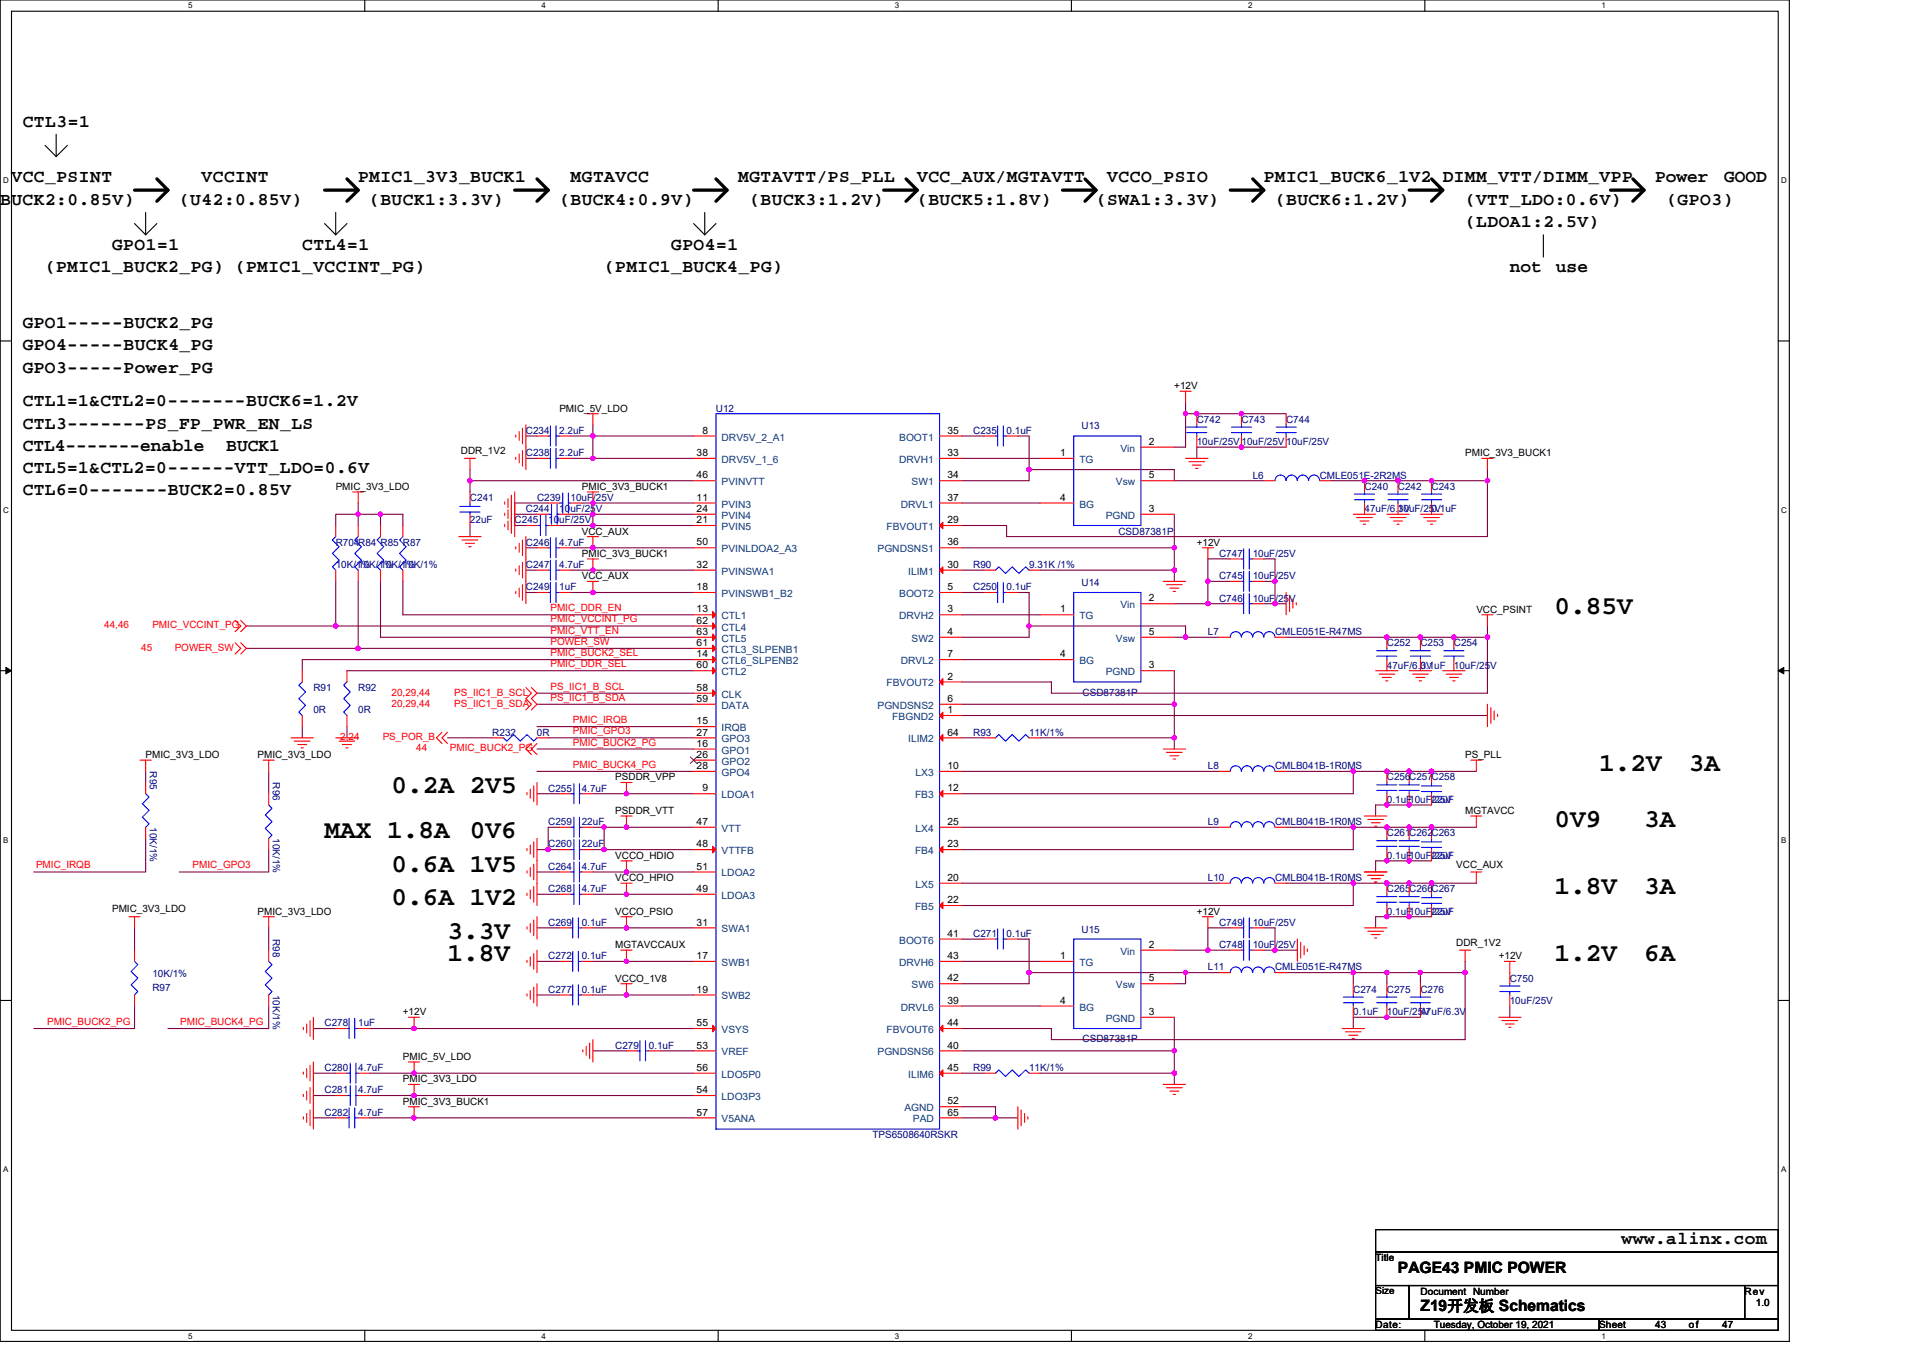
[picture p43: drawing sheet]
<svg xmlns="http://www.w3.org/2000/svg" width="297mm" height="210mm" viewBox="0 0 297 210" stroke-linecap="round" stroke-linejoin="round" font-family="sans-serif">
<defs><g id="words">
<g font-size="4">
<text x="240.1" y="94.9">0.85V</text>
<text x="247" y="119.1">1.2V</text>
<text x="260.9" y="119.1">3A</text>
<text x="60.5" y="122.6">0.2A 2V5</text>
<text x="50.1" y="129.5">MAX 1.8A</text>
<text x="72.6" y="129.5">0V6</text>
<text x="240.1" y="127.8">0V9</text>
<text x="254" y="127.8">3A</text>
<text x="60.5" y="134.7">0.6A 1V5</text>
<text x="60.5" y="139.8">0.6A 1V2</text>
<text x="240.1" y="138.1">1.8V</text>
<text x="254" y="138.1">3A</text>
<text x="69.1" y="148.5">1.8V</text>
<text x="69.1" y="145">3.3V</text>
<text x="240.1" y="148.5">1.2V</text>
<text x="254" y="148.5">6A</text>
</g>
<g font-size="2.8">
<text x="3.5" y="19.6">CTL3=1</text>
<text x="1.8" y="28.2">VCC_PSINT</text>
<text x="31.1" y="28.2">VCCINT</text>
<text x="55.3" y="28.2">PMIC1_3V3_BUCK1</text>
<text x="88.1" y="28.2">MGTAVCC</text>
<text x="114" y="28.2">MGTAVTT/PS_PLL</text>
<text x="141.7" y="28.2">VCC_AUX/MGTAVTT</text>
<text x="171" y="28.2">VCCO_PSIO</text>
<text x="195.2" y="28.2">PMIC1_BUCK6_1V2 DIMM_VTT/DIMM_VPP</text>
<text x="255.7" y="28.2">Power</text>
<text x="266.3" y="28.2">GOOD</text>
<text x="0" y="31.7">BUCK2:0.85V)</text>
<text x="27.7" y="31.7">(U42:0.85V)</text>
<text x="57" y="31.7">(BUCK1:3.3V)</text>
<text x="86.4" y="31.7">(BUCK4:0.9V)</text>
<text x="115.8" y="31.7">(BUCK3:1.2V)</text>
<text x="141.7" y="31.7">(BUCK5:1.8V)</text>
<text x="169.3" y="31.7">(SWA1:3.3V)</text>
<text x="197" y="31.7">(BUCK6:1.2V)</text>
<text x="226.3" y="31.7">(VTT_LDO:0.6V)</text>
<text x="226.3" y="35.1">(LDOA1:2.5V)</text>
<text x="257.4" y="31.7">(GPO3)</text>
<text x="17.3" y="38.6">GPO1=1</text>
<text x="46.7" y="38.6">CTL4=1</text>
<text x="103.7" y="38.6">GPO4=1</text>
<text x="7" y="42">(PMIC1_BUCK2_PG) (PMIC1_VCCINT_PG)</text>
<text x="93.3" y="42">(PMIC1_BUCK4_PG)</text>
<text x="233.2" y="42">not</text>
<text x="240.3" y="42">use</text>
<text x="3.5" y="50.7">GPO1-----BUCK2_PG</text>
<text x="3.5" y="54.1">GPO4-----BUCK4_PG</text>
<text x="3.5" y="57.6">GPO3-----Power_PG</text>
<text x="3.5" y="62.7">CTL1=1&amp;CTL2=0-------BUCK6=1.2V</text>
<text x="3.5" y="69.7">CTL4-------enable</text>
<text x="3.5" y="66.2">CTL3-------PS_FP_PWR_EN_LS</text>
<text x="35" y="69.7">BUCK1</text>
<text x="3.5" y="73.1">CTL5=1&amp;CTL2=0------VTT_LDO=0.6V</text>
<text x="3.5" y="76.6">CTL6=0-------BUCK2=0.85V</text>
<text x="250.5" y="192.3">www.alinx.com</text>
</g>
<g font-size="2.4">
<text x="215.9" y="196.7">PAGE43 PMIC POWER</text>
<text x="219.4" y="202.6">Z19开发板 Schematics</text>
</g>
<g font-size="1.5">
<text x="86.4" y="63.6">PMIC_5V_LDO</text>
<text x="181.4" y="60.1">+12V</text>
<text x="71.2" y="70.1">DDR_1V2</text>
<text x="107.6" y="70.5">38</text>
<text x="108.5" y="67">8</text>
<text x="146.3" y="70.5">33</text>
<text x="146.3" y="67">35</text>
<text x="163.8" y="70.5">1</text>
<text x="177.4" y="68.7">2</text>
<text x="226.3" y="70.5">PMIC_3V3_BUCK1</text>
<text x="51.9" y="75.7">PMIC_3V3_LDO</text>
<text x="89.9" y="75.7">PMIC_3V3_BUCK1</text>
<text x="107.6" y="77.4">11</text>
<text x="107.6" y="73.9">46</text>
<text x="146.3" y="77.4">37</text>
<text x="146.3" y="73.9">34</text>
<text x="163.8" y="77.4">4</text>
<text x="177.4" y="73.9">5</text>
<text x="89.9" y="82.6">VCC_AUX</text>
<text x="107.6" y="80.8">21</text>
<text x="107.6" y="79.1">24</text>
<text x="146.3" y="80.8">29</text>
<text x="177.4" y="79.1">3</text>
<text x="89.9" y="89.5">VCC_AUX</text>
<text x="89.9" y="86">PMIC_3V3_BUCK1</text>
<text x="107.6" y="87.7">32</text>
<text x="107.6" y="84.3">50</text>
<text x="146.3" y="84.3">36</text>
<text x="146.3" y="87.7">30</text>
<text x="184.9" y="84.3">+12V</text>
<text x="107.6" y="94.6">13</text>
<text x="107.6" y="91.2">18</text>
<text x="146.3" y="94.6">3</text>
<text x="146.3" y="91.2">5</text>
<text x="163.8" y="94.6">1</text>
<text x="177.4" y="92.9">2</text>
<text x="228" y="94.7">VCC_PSINT</text>
<text x="107.6" y="101.6">14</text>
<text x="107.6" y="99.8">61</text>
<text x="107.6" y="96.4">62</text>
<text x="107.6" y="98.1">63</text>
<text x="146.3" y="101.6">7</text>
<text x="146.3" y="98.1">4</text>
<text x="163.8" y="101.6">4</text>
<text x="177.4" y="98.1">5</text>
<text x="107.6" y="106.7">58</text>
<text x="107.6" y="103.3">60</text>
<text x="146.3" y="105">2</text>
<text x="177.4" y="103.3">3</text>
<text x="107.6" y="111.9">15</text>
<text x="107.6" y="113.6">27</text>
<text x="107.6" y="108.5">59</text>
<text x="146.3" y="108.5">6</text>
<text x="146.3" y="113.6">64</text>
<text x="146.3" y="110.2">1</text>
<text x="22.5" y="117.1">PMIC_3V3_LDO</text>
<text x="39.8" y="117.1">PMIC_3V3_LDO</text>
<text x="107.6" y="115.4">16</text>
<text x="107.6" y="117.1">26</text>
<text x="107.6" y="118.8">28</text>
<text x="146.3" y="118.8">10</text>
<text x="226.3" y="117.1">PS_PLL</text>
<text x="95" y="125.8">PSDDR_VTT</text>
<text x="95" y="120.6">PSDDR_VPP</text>
<text x="108.5" y="122.3">9</text>
<text x="146.3" y="122.3">12</text>
<text x="226.3" y="125.8">MGTAVCC</text>
<text x="107.6" y="127.5">47</text>
<text x="107.6" y="130.9">48</text>
<text x="146.3" y="127.5">25</text>
<text x="146.3" y="130.9">23</text>
<text x="95" y="132.7">VCCO_HDIO</text>
<text x="95" y="136.1">VCCO_HPIO</text>
<text x="107.6" y="137.8">49</text>
<text x="107.6" y="134.4">51</text>
<text x="146.3" y="136.1">20</text>
<text x="224.9" y="134">VCC_AUX</text>
<text x="17.3" y="141">PMIC_3V3_LDO</text>
<text x="39.8" y="141.3">PMIC_3V3_LDO</text>
<text x="95" y="141.3">VCCO_PSIO</text>
<text x="107.6" y="143">31</text>
<text x="146.3" y="139.6">22</text>
<text x="184.9" y="141.3">+12V</text>
<text x="95" y="146.5">MGTAVCCAUX</text>
<text x="107.6" y="148.2">17</text>
<text x="146.3" y="144.7">41</text>
<text x="146.3" y="148.2">43</text>
<text x="163.8" y="148.2">1</text>
<text x="177.4" y="146.5">2</text>
<text x="224.9" y="146.1">DDR_1V2</text>
<text x="231.5" y="148.2">+12V</text>
<text x="95" y="151.7">VCCO_1V8</text>
<text x="107.6" y="153.4">19</text>
<text x="146.3" y="155.1">39</text>
<text x="146.3" y="151.6">42</text>
<text x="163.8" y="155.1">4</text>
<text x="177.4" y="151.6">5</text>
<text x="62.2" y="156.8">+12V</text>
<text x="107.6" y="158.6">55</text>
<text x="146.3" y="158.6">44</text>
<text x="177.4" y="156.8">3</text>
<text x="62.2" y="163.8">PMIC_5V_LDO</text>
<text x="62.2" y="167.2">PMIC_3V3_LDO</text>
<text x="107.6" y="162">53</text>
<text x="107.6" y="165.5">56</text>
<text x="146.3" y="162">40</text>
<text x="146.3" y="165.5">45</text>
<text x="62.2" y="170.7">PMIC_3V3_BUCK1</text>
<text x="107.6" y="168.9">54</text>
<text x="107.6" y="172.4">57</text>
<text x="146.3" y="170.6">52</text>
<text x="146.3" y="172.4">65</text>
<text x="212.5" y="194.9">Title</text>
<text x="212.5" y="200">Size</text>
<text x="219.4" y="200">Document Number</text>
<text x="269.5" y="200">Rev</text>
<text x="271.2" y="201.8">1.0</text>
<text x="212.5" y="205.2">Date:</text>
<text x="221.5" y="205.2">Tuesday, October 19, 2021</text>
<text x="247" y="205.2">Sheet</text>
<text x="255.7" y="205.2">43</text>
<text x="260.9" y="205.2">of</text>
<text x="266" y="205.2">47</text>
</g>
<g font-size="1.5" fill="#000080">
<text x="110.6" y="63.6">U12</text>
<text x="184.9" y="65.3">C742</text>
<text x="191.8" y="65.3">C743</text>
<text x="198.7" y="65.3">C744</text>
<text x="81.2" y="67">C234</text>
<text x="81.2" y="70.5">C238</text>
<text x="86.4" y="67">2.2uF</text>
<text x="86.4" y="70.5">2.2uF</text>
<text x="150.3" y="67">C235</text>
<text x="155.5" y="67">0.1uF</text>
<text x="167.1" y="66.4">U13</text>
<text x="184.9" y="68.8">10uF/25V10uF/25V10uF/25V</text>
<text x="72.6" y="77.4">C241</text>
<text x="82.9" y="77.4">C239</text>
<text x="88.1" y="77.4">10uF/25V</text>
<text x="193.5" y="74">L6</text>
<text x="203.9" y="74">CMLE051E-2R2MS</text>
<text x="210.8" y="75.7">C240</text>
<text x="215.9" y="75.7">C242</text>
<text x="221.1" y="75.7">C243</text>
<text x="72.6" y="80.9">22uF</text>
<text x="79.5" y="80.9">C245</text>
<text x="81.2" y="79.1">C244</text>
<text x="84.7" y="80.9">10uF/25V</text>
<text x="86.4" y="79.1">10uF/25V</text>
<text x="172.8" y="82.6">CSD87381P</text>
<text x="210.8" y="79.1">47uF/6.3V</text>
<text x="215.9" y="79.1">10uF/25V</text>
<text x="221.1" y="79.1">0.1uF</text>
<text x="51.9" y="84.3">R704R84 R85 R87</text>
<text x="51.9" y="87.8">10K/1%</text>
<text x="55.3" y="87.8">10K/1%</text>
<text x="58.8" y="87.8">10K/1%</text>
<text x="62.2" y="87.8">10K/1%</text>
<text x="81.2" y="84.3">C246</text>
<text x="81.2" y="87.8">C247</text>
<text x="86.4" y="84.3">4.7uF</text>
<text x="86.4" y="87.8">4.7uF</text>
<text x="150.3" y="87.8">R90</text>
<text x="159" y="87.8">9.31K /1%</text>
<text x="188.3" y="86">C747</text>
<text x="188.3" y="89.5">C745</text>
<text x="193.5" y="86">10uF/25V</text>
<text x="193.5" y="89.5">10uF/25V</text>
<text x="81.2" y="91.2">C249</text>
<text x="86.4" y="91.2">1uF</text>
<text x="150.3" y="91.2">C250</text>
<text x="155.5" y="91.2">0.1uF</text>
<text x="167.1" y="90.5">U14</text>
<text x="188.3" y="92.9">C746</text>
<text x="193.5" y="92.9">10uF/25V</text>
<text x="186.6" y="98.1">L7</text>
<text x="197" y="98.1">CMLE051E-R47MS</text>
<text x="214.2" y="99.9">C252</text>
<text x="219.4" y="99.9">C253</text>
<text x="224.6" y="99.9">C254</text>
<text x="48.4" y="106.8">R91</text>
<text x="55.3" y="106.8">R92</text>
<text x="167.2" y="107.5">CSD87381P</text>
<text x="214.2" y="103.3">47uF/6.3V</text>
<text x="219.4" y="103.3">0.1uF</text>
<text x="224.6" y="103.3">10uF/25V</text>
<text x="48.4" y="110.2">0R</text>
<text x="55.3" y="110.2">0R</text>
<text x="76" y="113.7">R232</text>
<text x="82.9" y="113.7">0R</text>
<text x="150.3" y="113.7">R93</text>
<text x="159" y="113.7">11K/1%</text>
<text x="23.1" y="119.2" transform="rotate(90 23.1 119.2)">R95</text>
<text x="186.6" y="118.9">L8</text>
<text x="197" y="118.9">CMLB041B-1R0MS</text>
<text x="42.1" y="120.9" transform="rotate(90 42.1 120.9)">R96</text>
<text x="84.7" y="122.3">C255</text>
<text x="89.9" y="122.3">4.7uF</text>
<text x="214.2" y="120.6">C256C257C258</text>
<text x="214.2" y="124">0.1uF10uF/25V</text>
<text x="221.1" y="124">22uF</text>
<text x="23.1" y="127.8" transform="rotate(90 23.1 127.8)">10K/1%</text>
<text x="42.1" y="129.5" transform="rotate(90 42.1 129.5)">10K/1%</text>
<text x="84.7" y="127.5">C259</text>
<text x="84.7" y="130.9">C260</text>
<text x="89.9" y="127.5">22uF</text>
<text x="89.9" y="130.9">22uF</text>
<text x="186.6" y="127.5">L9</text>
<text x="197" y="127.5">CMLB041B-1R0MS</text>
<text x="214.2" y="129.2">C261C262C263</text>
<text x="84.7" y="137.9">C268</text>
<text x="84.7" y="134.4">C264</text>
<text x="89.9" y="137.9">4.7uF</text>
<text x="89.9" y="134.4">4.7uF</text>
<text x="186.6" y="136.1">L10</text>
<text x="197" y="136.1">CMLB041B-1R0MS</text>
<text x="214.2" y="137.9">C265C266C267</text>
<text x="214.2" y="132.7">0.1uF10uF/25V</text>
<text x="221.1" y="132.7">22uF</text>
<text x="84.7" y="143">C269</text>
<text x="89.9" y="143">0.1uF</text>
<text x="188.3" y="143">C749</text>
<text x="193.5" y="143">10uF/25V</text>
<text x="214.2" y="141.3">0.1uF10uF/25V</text>
<text x="221.1" y="141.3">22uF</text>
<text x="42.1" y="145.1" transform="rotate(90 42.1 145.1)">R98</text>
<text x="84.7" y="148.2">C272</text>
<text x="89.9" y="148.2">0.1uF</text>
<text x="150.3" y="144.8">C271</text>
<text x="155.5" y="144.8">0.1uF</text>
<text x="167.1" y="144.1">U15</text>
<text x="186.6" y="149.9">L11</text>
<text x="188.3" y="146.5">C748</text>
<text x="193.5" y="146.5">10uF/25V</text>
<text x="197" y="149.9">CMLE051E-R47MS</text>
<text x="23.5" y="153.1">R97</text>
<text x="23.5" y="151">10K/1%</text>
<text x="42.1" y="153.7" transform="rotate(90 42.1 153.7)">10K/1%</text>
<text x="84.7" y="153.4">C277</text>
<text x="89.9" y="153.4">0.1uF</text>
<text x="209" y="153.4">C274</text>
<text x="214.2" y="153.4">C275</text>
<text x="219.4" y="153.4">C276</text>
<text x="233.2" y="151.7">C750</text>
<text x="233.2" y="155.1">10uF/25V</text>
<text x="50.1" y="158.6">C278</text>
<text x="55.3" y="158.6">1uF</text>
<text x="167.2" y="161">CSD87381P</text>
<text x="209" y="156.8">0.1uF</text>
<text x="214.2" y="156.8">10uF/25V</text>
<text x="219.4" y="156.8">47uF/6.3V</text>
<text x="50.1" y="165.5">C280</text>
<text x="55.3" y="165.5">4.7uF</text>
<text x="95" y="162">C279</text>
<text x="100.2" y="162">0.1uF</text>
<text x="150.3" y="165.5">R99</text>
<text x="159" y="165.5">11K/1%</text>
<text x="50.1" y="169">C281</text>
<text x="50.1" y="172.4">C282</text>
<text x="55.3" y="169">4.7uF</text>
<text x="55.3" y="172.4">4.7uF</text>
<text x="134.8" y="175.9">TPS6508640RSKR</text>
</g>
<g font-size="1.5" fill="#004080">
<text x="111.5" y="68.1">DRV5V_2_A1</text>
<text x="111.5" y="71.5">DRV5V_1_6</text>
<text x="138.9" y="71.5">DRVH1</text>
<text x="138.9" y="68.1">BOOT1</text>
<text x="166.7" y="71.5">TG</text>
<text x="173.1" y="69.8">Vin</text>
<text x="111.5" y="75">PVINVTT</text>
<text x="140.8" y="75">SW1</text>
<text x="172.4" y="75">Vsw</text>
<text x="111.5" y="78.4">PVIN3</text>
<text x="111.5" y="81.9">PVIN5</text>
<text x="111.5" y="80.2">PVIN4</text>
<text x="136.9" y="81.9">FBVOUT1</text>
<text x="139.1" y="78.4">DRVL1</text>
<text x="166.7" y="78.4">BG</text>
<text x="170.8" y="80.2">PGND</text>
<text x="111.5" y="88.8">PVINSWA1</text>
<text x="111.5" y="85.3">PVINLDOA2_A3</text>
<text x="135.5" y="85.3">PGNDSNS1</text>
<text x="140.3" y="88.8">ILIM1</text>
<text x="111.5" y="95.7">CTL1</text>
<text x="111.5" y="92.2">PVINSWB1_B2</text>
<text x="138.9" y="95.7">DRVH2</text>
<text x="138.9" y="92.2">BOOT2</text>
<text x="166.7" y="95.7">TG</text>
<text x="173.1" y="94">Vin</text>
<text x="111.5" y="100.9">CTL3_SLPENB1</text>
<text x="111.5" y="97.4">CTL4</text>
<text x="111.5" y="99.2">CTL5</text>
<text x="140.8" y="99.2">SW2</text>
<text x="172.4" y="99.2">Vsw</text>
<text x="111.5" y="102.6">CTL6_SLPENB2</text>
<text x="111.5" y="107.8">CLK</text>
<text x="111.5" y="104.3">CTL2</text>
<text x="136.9" y="106.1">FBVOUT2</text>
<text x="139.1" y="102.6">DRVL2</text>
<text x="166.7" y="102.6">BG</text>
<text x="170.8" y="104.3">PGND</text>
<text x="111.5" y="113">IRQB</text>
<text x="111.5" y="109.5">DATA</text>
<text x="135.5" y="109.5">PGNDSNS2</text>
<text x="137.8" y="111.3">FBGND2</text>
<text x="111.5" y="116.4">GPO1</text>
<text x="111.5" y="118.2">GPO2</text>
<text x="111.5" y="114.7">GPO3</text>
<text x="111.5" y="119.9">GPO4</text>
<text x="140.3" y="114.7">ILIM2</text>
<text x="141.4" y="119.9">LX3</text>
<text x="111.5" y="123.3">LDOA1</text>
<text x="141.3" y="123.3">FB3</text>
<text x="111.5" y="128.5">VTT</text>
<text x="111.5" y="132">VTTFB</text>
<text x="141.3" y="132">FB4</text>
<text x="141.4" y="128.5">LX4</text>
<text x="111.5" y="135.4">LDOA2</text>
<text x="141.4" y="137.2">LX5</text>
<text x="111.5" y="138.9">LDOA3</text>
<text x="141.3" y="140.6">FB5</text>
<text x="111.5" y="149.2">SWB1</text>
<text x="111.5" y="144.1">SWA1</text>
<text x="138.9" y="145.8">BOOT6</text>
<text x="138.9" y="149.2">DRVH6</text>
<text x="166.7" y="149.2">TG</text>
<text x="173.1" y="147.5">Vin</text>
<text x="111.5" y="154.4">SWB2</text>
<text x="140.8" y="152.7">SW6</text>
<text x="172.4" y="152.7">Vsw</text>
<text x="111.5" y="159.6">VSYS</text>
<text x="136.9" y="159.6">FBVOUT6</text>
<text x="139.1" y="156.1">DRVL6</text>
<text x="166.7" y="156.1">BG</text>
<text x="170.8" y="157.9">PGND</text>
<text x="111.5" y="163.1">VREF</text>
<text x="111.5" y="166.5">LDO5P0</text>
<text x="135.5" y="163.1">PGNDSNS6</text>
<text x="140.3" y="166.5">ILIM6</text>
<text x="111.5" y="170">LDO3P3</text>
<text x="111.5" y="173.4">V5ANA</text>
<text x="139.7" y="171.7">AGND</text>
<text x="141" y="173.4">PAD</text>
</g>
<g font-size="1.5" fill="#f00">
<text x="85" y="94.4">PMIC_DDR_EN</text>
<text x="16.1" y="97.1">44,46</text>
<text x="21.8" y="100.5">45</text>
<text x="23.5" y="97.1">PMIC_VCCINT_PG</text>
<text x="27" y="100.5">POWER_SW</text>
<text x="85" y="99.6">POWER_SW</text>
<text x="85" y="101.4">PMIC_BUCK2_SEL</text>
<text x="85" y="97.9">PMIC_VTT_EN</text>
<text x="85" y="96.2">PMIC_VCCINT_PG</text>
<text x="60.5" y="107.5">20,29,44</text>
<text x="70.2" y="107.5">PS_IIC1_B_SCL</text>
<text x="85" y="106.6">PS_IIC1_B_SCL</text>
<text x="85" y="103.1">PMIC_DDR_SEL</text>
<text x="60.5" y="109.2">20,29,44</text>
<text x="70.2" y="109.2">PS_IIC1_B_SDA</text>
<text x="85" y="108.3">PS_IIC1_B_SDA</text>
<text x="88.5" y="111.7">PMIC_IRQB</text>
<text x="88.5" y="113.5">PMIC_GPO3</text>
<text x="52.6" y="114.4">2,24</text>
<text x="59.1" y="114.4">PS_POR_B</text>
<text x="64.3" y="116.1">44</text>
<text x="69.5" y="116.1">PMIC_BUCK2_PG</text>
<text x="88.5" y="115.2">PMIC_BUCK2_PG</text>
<text x="88.5" y="118.6">PMIC_BUCK4_PG</text>
<text x="5.6" y="134.2">PMIC_IRQB</text>
<text x="29.8" y="134.2">PMIC_GPO3</text>
<text x="7.3" y="158.4">PMIC_BUCK2_PG</text>
<text x="27.9" y="158.4">PMIC_BUCK4_PG</text>
</g>
<g font-size="1.2">
<text x="29.1" y="1.3">5</text>
<text x="83.6" y="1.3">4</text>
<text x="138.2" y="1.3">3</text>
<text x="192.8" y="1.3">2</text>
<text x="247.4" y="1.3">1</text>
<text x=".5" y="28.3">D</text>
<text x="275.1" y="28.3">D</text>
<text x=".5" y="79.2">C</text>
<text x="275.1" y="79.2">C</text>
<text x=".5" y="130.2">B</text>
<text x="275.1" y="130.2">B</text>
<text x=".5" y="181.1">A</text>
<text x="275.1" y="181.1">A</text>
<text x="29.1" y="206.8">5</text>
<text x="83.6" y="206.8">4</text>
<text x="138.2" y="206.8">3</text>
<text x="192.8" y="206.8">2</text>
<text x="247.4" y="206.8">1</text>
</g>
</g></defs>
<path d="M0 0h276.4v207.3h-276.4zM1.8 1.7h272.9v203.8h-272.9z" fill="none" stroke="#000" stroke-width=".17"/>
<g fill="#fff">
<path d="M29.1 .2h.6v1.4h-.6z"/>
<path d="M29.1 205.7h.6v1.4h-.6z"/>
</g>
<path d="M56.3 0v1.7M56.3 205.5v1.8" fill="none" stroke="#000" stroke-width=".17"/>
<g fill="#fff">
<path d="M83.6 .2h.7v1.4h-.7z"/>
<path d="M83.6 205.7h.7v1.4h-.7z"/>
</g>
<path d="M110.9 0v1.7M110.9 205.5v1.8" fill="none" stroke="#000" stroke-width=".17"/>
<g fill="#fff">
<path d="M138.2 .2h.7v1.4h-.7z"/>
<path d="M138.2 205.7h.7v1.4h-.7z"/>
</g>
<path d="M165.5 0v1.7M165.5 205.5v1.8" fill="none" stroke="#000" stroke-width=".17"/>
<g fill="#fff">
<path d="M192.8 .2h.6v1.4h-.6z"/>
<path d="M192.8 205.7h.6v1.4h-.6z"/>
</g>
<path d="M220.1 0v1.7M220.1 205.5v1.8" fill="none" stroke="#000" stroke-width=".17"/>
<g fill="#fff">
<path d="M247.4 .2h.6v1.4h-.6z"/>
<path d="M247.4 205.7h.6v1.4h-.6z"/>
<path d="M.5 27.2h.8v1.4h-.8z"/>
<path d="M275.1 27.2h.9v1.4h-.9z"/>
<path d="M.5 78.1h.8v1.4h-.8z"/>
<path d="M275.1 78.1h.9v1.4h-.9z"/>
</g>
<path d="M0 52.7h1.8M274.7 52.7h1.7" fill="none" stroke="#000" stroke-width=".17"/>
<g fill="#fff">
<path d="M.5 129.1h.8v1.4h-.8z"/>
<path d="M275.1 129.1h.8v1.4h-.8z"/>
</g>
<path d="M0 103.6h1.8M274.7 103.6h1.7" fill="none" stroke="#000" stroke-width=".17"/>
<path d="M.9 103.1l.9 .5-.9 .5zM274.7 103.6l.8-.5v1z" fill="#000" stroke="#000" stroke-width=".15"/>
<g fill="#fff">
<path d="M.5 180h.8v1.4h-.8z"/>
<path d="M275.1 180h.8v1.4h-.8z"/>
</g>
<g fill="none" stroke="#000" stroke-width=".17">
<path d="M7 22.5l1.7 1.7M8.7 20.7v3.5M10.4 22.5l-1.7 1.7M20.8 34.5l1.7 1.8M22.5 32.8v3.5M24.2 34.5l-1.7 1.8M50.1 34.5l1.8 1.8M51.9 32.8v3.5M53.6 34.5l-1.7 1.8M107.1 34.5l1.8 1.8M108.9 32.8v3.5M110.6 34.5l-1.7 1.8"/>
<path d="M238.4 36.3v3.4M0 154.6h1.8M274.7 154.6h1.7M212.5 190h62.2v3.5h-62.2zM212.5 193.5h62.2v5.1h-62.2zM212.5 198.6h5.2v5.2h-5.2zM217.7 198.6h51.8v5.2h-51.8zM269.5 198.6h5.2v5.2h-5.2zM212.5 203.8h34.5v1.7h-34.5zM247 203.8h27.7v1.7h-27.7z"/>
</g>
<g fill="none" stroke="#000" stroke-width=".51">
<path d="M24.2 27.6l1.7 1.8h-5.1M25.9 29.4l-1.7 1.7M53.6 27.6l1.7 1.8h-5.2M55.3 29.4l-1.7 1.7M82.9 27.6l1.8 1.8h-5.2M84.7 29.4l-1.8 1.7M110.6 27.6l1.7 1.8h-5.2M112.3 29.4l-1.7 1.7M140 27.6l1.7 1.8h-5.2M141.7 29.4l-1.7 1.7M167.6 27.6l1.7 1.8h-5.2M169.3 29.4l-1.7 1.7"/>
<path d="M193.5 27.6l1.7 1.8h-5.2M195.2 29.4l-1.7 1.7M221.1 27.6l1.8 1.8h-5.2M222.9 29.4l-1.8 1.7M252.2 27.6l1.8 1.8h-5.2M254 29.4l-1.8 1.7"/>
</g>
<g fill="none" stroke="#800040" stroke-width=".17">
<path d="M55.3 77.7v1.8M55.3 79.5h6.9v1.7M55.3 79.5v1.7M55.3 79.5h-3.4v1.7M58.8 79.5v1.7M72.6 72.6v1.7M72.6 74.3h34.5M72.6 74.3v1.7M79.5 77.7h5.2M79.5 79.5h3.4M81.2 70.8h1.7M81.2 67.4h1.7"/>
<path d="M88.1 70.8h3.5M88.1 67.4h3.5M88.1 79.5h3.5M89.9 77.7h1.7M91.6 67.4v3.4M91.6 77.7v1.8M91.6 79.5v1.7M91.6 65.6v1.8M91.6 70.8h15.5M91.6 79.5h15.5M91.6 77.7h15.5M91.6 67.4h15.5"/>
<path d="M148.6 70.8h12.1M148.6 77.7h12.1M148.6 67.4h3.4M157.2 67.4h1.8v5.2M159 72.6v1.7h-10.4M159 72.6h22.4v1.7h13.8M181.4 79.5v5.1M183.1 62.2v6.9h-1.7M198.7 63.9h-15.6M198.7 69.1h-13.8v1.7M205.6 74.3h24.2M229.8 74.3v8.6h-74.3v-1.7h-6.9"/>
<path d="M229.8 72.6v1.7M38.1 96.7h13.8M51.9 89.8v6.9h55.2M55.3 89.8v10.4M58.8 89.8v8.7h48.3M62.2 89.8v5.2h44.9M72.6 81.2v1.7M79.5 81.2h1.7M81.2 91.5h1.7M81.2 84.6h1.7M81.2 88.1h1.7M86.4 81.2h5.2"/>
<path d="M88.1 91.5h19M88.1 84.6h19M88.1 88.1h19M91.6 81.2h15.5M148.6 91.5h3.4M148.6 84.6h32.8M148.6 95h12.1M148.6 88.1h3.4M157.2 91.5h1.8v5.2M159 96.7h24.1v1.8M159 96.7v1.8h-10.4M160.7 88.1h20.7"/>
<path d="M181.4 84.6v3.5M181.4 93.3h5.2M181.4 98.5h1.7M181.4 88.1v1.7M183.1 98.5h5.2M186.6 89.8v3.5M186.6 93.3h3.4M190 86.4h-3.4v3.4h3.4M195.2 89.8h1.8v3.5M195.2 93.3h1.8M195.2 86.4h1.8v3.4M197 93.3h1.7"/>
<path d="M198.7 98.5h25.9M224.6 98.5h5.2M229.8 96.7v1.8M229.8 98.5v8.6h-67.4v-1.7h-13.8M22.5 119.2v1.7M38.1 100.2h17.2M41.5 119.2v3.4M46.7 112.3v1.7M53.6 112.3v1.7M53.6 103.6h53.5M55.3 100.2h51.8M69.1 114h6.9"/>
<path d="M82.9 112.3h24.2M82.9 115.7h24.2M82.9 119.2h24.2M82.9 107.1h24.2M82.9 108.8h24.2M84.7 114h22.4M107.1 101.9h-60.4v1.7M148.6 119.2h39.7M148.6 114h3.4M148.6 108.8h32.8M148.6 101.9h12.1M148.6 110.6h81.2"/>
<path d="M160.7 114h20.7M181.4 103.6v5.2M181.4 108.8v5.2M181.4 114v1.7M198.7 119.2h10.3M209 119.2v3.4h-60.4M228 119.2h-19M22.5 129.5v5.2h-17.3M41.5 131.3v3.4h-13.8M82.9 122.6h3.5M82.9 131.3h1.8M82.9 134.7h3.5"/>
<path d="M82.9 138.2h3.5M84.7 131.3h1.7M86.4 127.8h-1.7v3.5M91.6 134.7h15.5M91.6 138.2h15.5M91.6 122.6h15.5M91.6 131.3h1.7M91.6 127.8h1.7M93.3 131.3h13.8M93.3 127.8v3.5M107.1 127.8h-13.8M148.6 136.5h39.7"/>
<path d="M148.6 127.8h39.7M198.7 136.5h10.3M198.7 127.8h10.3M209 127.8v3.5h-60.4M209 136.5v3.4h-60.4M221.1 133h-8.6v1.7M221.1 124.4h-8.6v1.7M228 127.8h-19M228 136.5h-19M20.8 143.4v3.4M20.8 155.4v3.5h-15.6M41.5 155.4v3.5h-15.6"/>
<path d="M41.5 143.4v3.4M48.4 158.9h3.5M57 158.9h50.1M82.9 153.7h3.5M82.9 143.4h3.5M82.9 148.5h3.5M91.6 148.5h15.5M91.6 153.7h15.5M91.6 143.4h15.5M148.6 145.1h3.4M148.6 148.5h12.1M148.6 155.4h12.1"/>
<path d="M157.2 145.1h1.8v5.2M159 150.3v1.7h-10.4M159 150.3h24.1M181.4 157.2v5.2M181.4 146.8h5.2M183.1 150.3h5.2M183.1 150.3v1.7h-1.7M186.6 146.8h3.4M190 143.4h-3.4v3.4M195.2 143.4h1.8v3.4M195.2 146.8h1.8M197 146.8h3.4"/>
<path d="M198.7 150.3h10.3M209 150.3v1.7M209 150.3h5.2M214.2 150.3v1.7M214.2 150.3h5.2M219.4 150.3h6.9M219.4 150.3v1.7M219.4 157.2h-10.4v1.7M221.1 141.6h-8.6v1.8M226.3 150.3v10.3h-63.9v-1.7h-13.8M226.3 148.5v1.8M233.2 155.4v1.8"/>
<path d="M48.4 165.8h3.5M48.4 169.3h3.5M48.4 172.7h3.5M57 165.8h50.1M57 172.7h50.1M57 169.3h50.1M91.6 162.4h5.2M102 162.4h5.1M148.6 162.4h32.8M148.6 171h5.2v1.7M148.6 172.7h5.2M148.6 165.8h3.4"/>
<path d="M153.8 172.7h3.4M160.7 165.8h20.7M181.4 162.4v3.4M181.4 165.8v1.8"/>
</g>
<g fill="#f0f" stroke="#f0f" stroke-width=".17">
<circle cx="91.6" cy="67.3" r=".34"/>
<circle cx="91.6" cy="70.8" r=".33"/>
<circle cx="63.9" cy="158.9" r=".34"/>
<circle cx="63.9" cy="165.8" r=".33"/>
<circle cx="183.1" cy="98.4" r=".34"/>
<circle cx="158.9" cy="96.7" r=".33"/>
<circle cx="181.4" cy="114" r=".33"/>
<circle cx="184.8" cy="63.9" r=".34"/>
<circle cx="181.4" cy="88.1" r=".33"/>
<circle cx="209" cy="119.2" r=".34"/>
<circle cx="214.2" cy="119.2" r=".34"/>
<circle cx="217.7" cy="119.2" r=".34"/>
<circle cx="91.6" cy="79.4" r=".33"/>
<circle cx="91.6" cy="77.7" r=".34"/>
<circle cx="91.6" cy="81.2" r=".34"/>
<circle cx="209" cy="127.8" r=".34"/>
<circle cx="217.7" cy="127.8" r=".34"/>
<circle cx="214.2" cy="127.8" r=".34"/>
<circle cx="214.2" cy="150.3" r=".34"/>
<circle cx="181.4" cy="162.3" r=".34"/>
<circle cx="183.1" cy="150.3" r=".34"/>
<circle cx="158.9" cy="150.3" r=".34"/>
<circle cx="209" cy="150.3" r=".34"/>
<circle cx="181.4" cy="165.8" r=".33"/>
<circle cx="214.2" cy="157.2" r=".33"/>
<circle cx="217.7" cy="133" r=".34"/>
<circle cx="214.2" cy="133" r=".34"/>
<circle cx="217.7" cy="124.4" r=".34"/>
<circle cx="214.2" cy="124.4" r=".34"/>
<circle cx="72.6" cy="74.3" r=".34"/>
<circle cx="93.3" cy="131.3" r=".33"/>
<circle cx="93.3" cy="127.8" r=".34"/>
<circle cx="91.6" cy="91.5" r=".34"/>
<circle cx="96.8" cy="148.5" r=".33"/>
<circle cx="96.8" cy="134.7" r=".34"/>
<circle cx="96.8" cy="138.2" r=".34"/>
<circle cx="91.6" cy="84.6" r=".34"/>
<circle cx="96.8" cy="122.6" r=".33"/>
<circle cx="55.3" cy="100.2" r=".34"/>
<circle cx="63.9" cy="169.3" r=".34"/>
<circle cx="84.7" cy="131.3" r=".33"/>
<circle cx="96.8" cy="127.8" r=".34"/>
<circle cx="183.1" cy="63.9" r=".34"/>
<circle cx="181.4" cy="84.6" r=".34"/>
<circle cx="210.8" cy="74.3" r=".34"/>
<circle cx="229.8" cy="74.3" r=".34"/>
<circle cx="153.8" cy="172.7" r=".34"/>
<circle cx="221.1" cy="119.2" r=".34"/>
<circle cx="55.3" cy="79.4" r=".33"/>
<circle cx="191.7" cy="69.1" r=".34"/>
<circle cx="158.9" cy="72.5" r=".34"/>
<circle cx="186.6" cy="93.3" r=".34"/>
<circle cx="221.1" cy="74.3" r=".34"/>
<circle cx="215.9" cy="74.3" r=".34"/>
<circle cx="214.2" cy="98.4" r=".34"/>
<circle cx="224.6" cy="98.4" r=".34"/>
<circle cx="219.4" cy="98.4" r=".34"/>
<circle cx="229.8" cy="98.4" r=".34"/>
<circle cx="181.4" cy="108.8" r=".34"/>
<circle cx="219.4" cy="150.3" r=".34"/>
<circle cx="226.3" cy="150.3" r=".34"/>
<circle cx="186.6" cy="89.8" r=".34"/>
<circle cx="196.9" cy="93.3" r=".34"/>
<circle cx="186.6" cy="146.8" r=".34"/>
<circle cx="196.9" cy="146.8" r=".34"/>
<circle cx="221.1" cy="127.8" r=".34"/>
<circle cx="96.8" cy="143.4" r=".34"/>
<circle cx="91.6" cy="88.1" r=".33"/>
<circle cx="221.1" cy="136.4" r=".34"/>
<circle cx="209" cy="136.4" r=".34"/>
<circle cx="217.7" cy="136.4" r=".34"/>
<circle cx="214.2" cy="136.4" r=".34"/>
<circle cx="217.7" cy="141.6" r=".34"/>
<circle cx="214.2" cy="141.6" r=".34"/>
<circle cx="96.8" cy="153.7" r=".34"/>
<circle cx="58.8" cy="79.4" r=".33"/>
<circle cx="63.9" cy="172.7" r=".34"/>
<circle cx="191.7" cy="63.9" r=".34"/>
<circle cx="196.9" cy="89.8" r=".34"/>
<circle cx="51.9" cy="96.7" r=".33"/>
</g>
<g fill="none" stroke="#f00" stroke-width=".17">
<path d="M54.5 76h1.7M55.3 76v1.7M71.7 70.8h1.7M72.6 70.8v1.8M72.6 79.5v1.7M72.6 76v1.7M78 77.6v.3M78 79.3v.3M78.5 77v1.4M78.5 78.8v1.4M79 76.5v2.5M79 78.3v2.4"/>
<path d="M79 80v2.4M79.5 76v6.9M79.5 77.7v3.5M79.7 70.7v.3M79.7 67.2v.3M80.2 70.1v1.4M80.2 66.7v1.4M80.7 69.6v2.4M80.7 66.2v2.4M81.2 65.6v7M82.9 79.5h1.8M82.9 67.4h1.8"/>
<path d="M82.9 70.8h1.8M84.7 77.7h1.7M86.4 79.5h1.7M86.4 67.4h1.7M86.4 70.8h1.7M88.1 77.7h1.8M90.7 63.9h1.8M90.7 76h1.8M91.6 63.9v1.7M91.6 76v1.7M107.1 67.4h3.5M107.1 77.7h3.5"/>
<path d="M107.1 79.5h3.5M107.1 70.8h3.5M107.1 74.3h3.5M145.1 70.8h3.5M145.1 74.3h3.5M145.1 67.4h3.5M145.1 77.7h3.5M152 67.4h1.8M155.5 67.4h1.7M160.7 70.8h5.2M160.7 77.7h5.2M176.2 69.1h5.2"/>
<path d="M176.2 74.3h5.2M176.2 79.5h5.2M182.3 60.5h1.7M183.1 60.5v1.7M183.1 70.8h3.5M183.6 71.3h2.5M184.2 71.9h1.3M184.7 72.4h.3M184.9 63.9v1.7M184.9 67.4v1.7M191.8 63.9v1.7M191.8 67.4v1.7"/>
<path d="M195.2 74.3h1.8M198.7 63.9v1.7M198.7 67.4v1.7M203.9 74.3h1.7M209 79.5h3.5M209.5 80h2.5M210.8 74.3v1.7M210.8 77.7v1.8M214.2 79.5h3.5M214.7 80h2.5M215.9 74.3v1.7M215.9 77.7v1.8"/>
<path d="M219.4 79.5h3.5M219.9 80h2.4M221.1 74.3v1.7M221.1 77.7v1.8M228.9 70.8h1.7M229.8 70.8v1.8M36.3 95.9l.9 .8-.9 .9M36.3 99.3l.9 .9-.9 .8M37.2 95.9l.9 .8-.9 .9M37.2 99.3l.9 .9-.9 .8M51.9 88.1v1.7M51.9 81.2v1.7"/>
<path d="M55.3 88.1v1.7M55.3 81.2v1.7M58.8 88.1v1.7M58.8 81.2v1.7M62.2 88.1v1.7M62.2 81.2v1.7M70.9 82.9h3.4M71.4 83.4h2.4M71.9 83.9h1.4M72.4 84.5h.4M78 81v.4M78.5 80.5v1.4"/>
<path d="M79.7 91.4v.3M79.7 84.5v.3M79.7 87.9v.4M80.2 90.9v1.3M80.2 83.9v1.4M80.2 87.4v1.4M80.7 90.3v2.5M80.7 83.4v2.5M80.7 86.9v2.4M81.2 82.9v10.4M81.2 81.2h1.7M82.9 91.5h1.8"/>
<path d="M82.9 84.6h1.8M82.9 88.1h1.8M84.7 81.2h1.7M86.4 91.5h1.7M86.4 84.6h1.7M86.4 88.1h1.7M90.7 89.8h1.8M90.7 82.9h1.8M90.7 86.4h1.8M91.6 89.8v1.7M91.6 82.9v1.7M91.6 86.4v1.7"/>
<path d="M107.1 95h3.5M107.1 91.5h3.5M107.1 81.2h3.5M107.1 88.1h3.5M107.1 84.6h3.5M107.1 96.7h3.5M107.1 98.5h3.5M145.1 95h3.5M145.1 98.5h3.5M145.1 91.5h3.5M145.1 81.2h3.5M145.1 88.1h3.5"/>
<path d="M145.1 84.6h3.5M152 91.5h1.8M152 88.1h1.8M155.5 91.5h1.7M159 88.1h1.7M160.7 95h5.2M176.2 93.3h5.2M176.2 98.5h5.2M179.7 89.8h3.4M180.2 90.3h2.4M180.7 90.9h1.4M181.2 91.4h.4"/>
<path d="M185.7 84.6h1.7M186.6 84.6v1.8M188.3 98.5h1.7M190 86.4h1.8M190 93.3h1.8M190 89.8h1.8M193.5 86.4h1.7M193.5 93.3h1.7M193.5 89.8h1.7M197 98.5h1.7M198.7 91.5v3.5M199.2 92.1v2.4"/>
<path d="M199.7 92.6v1.4M200.2 93.1v.4M210.1 80.5h1.4M210.6 81h.3M214.2 98.5v1.7M215.3 80.5h1.3M215.8 81h.3M219.4 98.5v1.7M220.4 80.5h1.4M221 81h.3M224.6 98.5v1.7M228.9 95h1.7"/>
<path d="M229.8 95v1.7M21.6 117.5h1.8M22.5 117.5v1.7M40.6 117.5h1.8M41.5 117.5v1.7M45 114h3.4M45.5 114.5h2.4M46 115h1.4M46.5 115.5h.4M46.7 110.6v1.7M46.7 103.6v1.8M51.9 114h3.4"/>
<path d="M52.4 114.5h2.4M52.9 115h1.4M53.4 115.5h.4M53.6 110.6v1.7M53.6 103.6v1.8M68.3 113.1l-.9 .9 .9 .9M69.1 113.1l-.8 .9 .8 .9M76 114h1.8M81.2 106.2l.9 .9-.9 .9 .9 .8-.9 .9M82.1 114.9l-.9 .8 .9 .9M82.1 106.2l.8 .9-.8 .9 .8 .8-.8 .9M82.9 114.9l-.8 .8 .8 .9"/>
<path d="M82.9 114h1.8M107.1 101.9h3.5M107.1 112.3h3.5M107.1 115.7h3.5M107.1 117.5h3.5M107.1 114h3.5M107.1 119.2h3.5M107.1 107.1h3.5M107.1 108.8h3.5M107.1 103.6h3.5M107.1 100.2h3.5M145.1 110.6h3.5"/>
<path d="M145.1 105.4h3.5M145.1 108.8h3.5M145.1 101.9h3.5M145.1 119.2h3.5M145.1 114h3.5M152 114h1.8M159 114h1.7M160.7 101.9h5.2M176.2 103.6h5.2M179.7 115.7h3.4M180.2 116.2h2.4M180.7 116.8h1.4"/>
<path d="M181.2 117.3h.4M188.3 119.2h1.7M197 119.2h1.7M212.5 103.6h3.4M213 104.2h2.4M213.5 104.7h1.4M214.1 105.2h.3M214.2 119.2v1.7M214.2 101.9v1.7M217.7 103.6h3.4M217.7 119.2v1.7M218.2 104.2h2.4"/>
<path d="M218.7 104.7h1.4M219.2 105.2h.4M219.4 101.9v1.7M221.1 119.2v1.7M222.9 103.6h3.4M223.4 104.2h2.4M223.9 104.7h1.4M224.4 105.2h.4M224.6 101.9v1.7M227.2 117.5h1.7M228 117.5v1.7M229.8 108.8v3.5"/>
<path d="M230.3 109.3v2.5M230.8 109.9v1.3M231.3 110.4v.3M22.5 120.9v1.7M22.5 127.8v1.7M41.5 122.6v1.8M41.5 129.5v1.8M81.4 131.1v.3M81.4 134.6v.3M81.4 138v.4M81.4 122.5v.3M81.9 130.6v1.4"/>
<path d="M81.9 134v1.4M81.9 137.5v1.4M81.9 121.9v1.4M82.4 130.1v2.4M82.4 133.5v2.4M82.4 137v2.4M82.4 121.4v2.4M82.9 129.5v10.4M82.9 120.9v3.5M86.4 127.8h1.7M86.4 131.3h1.7M86.4 138.2h1.7"/>
<path d="M86.4 122.6h1.7M86.4 134.7h1.7M89.9 127.8h1.7M89.9 131.3h1.7M89.9 138.2h1.7M89.9 122.6h1.7M89.9 134.7h1.7M95.9 126.1h1.7M95.9 133h1.7M95.9 136.5h1.7M95.9 120.9h1.7M96.8 126.1v1.7"/>
<path d="M96.8 133v1.7M96.8 136.5v1.7M96.8 120.9v1.7M107.1 122.6h3.5M107.1 127.8h3.5M107.1 131.3h3.5M107.1 138.2h3.5M107.1 134.7h3.5M145.1 122.6h3.5M145.1 136.5h3.5M145.1 139.9h3.5M145.1 131.3h3.5"/>
<path d="M145.1 127.8h3.5M188.3 127.8h1.7M188.3 136.5h1.7M197 127.8h1.7M197 136.5h1.7M210.8 126.1h3.4M210.8 134.7h3.4M211.3 126.6h2.4M211.3 135.3h2.4M211.8 127.1h1.4M211.8 135.8h1.4M212.3 127.7h.4"/>
<path d="M212.3 136.3h.4M214.2 136.5v1.7M214.2 139.9v1.7M214.2 122.6v1.8M214.2 127.8v1.7M214.2 131.3v1.7M217.7 122.6v1.8M217.7 127.8v1.7M217.7 131.3v1.7M217.7 136.5v1.7M217.7 139.9v1.7M221.1 122.6v1.8"/>
<path d="M221.1 131.3v1.7M221.1 127.8v1.7M221.1 139.9v1.7M221.1 136.5v1.7M227.2 126.1h1.7M227.2 134.7h1.7M228 126.1v1.7M228 134.7v1.8M19.9 141.6h1.7M20.8 141.6v1.8M20.8 153.7v1.7M20.8 146.8v1.7"/>
<path d="M40.6 141.6h1.8M41.5 141.6v1.8M41.5 146.8v1.7M41.5 153.7v1.7M46.9 158.7v.4M47.4 158.2v1.4M47.9 157.7v2.4M48.4 157.2v3.4M51.9 158.9h1.7M55.3 158.9h1.7M63.1 157.2h1.7M64 157.2v1.7"/>
<path d="M81.4 153.6v.3M81.4 148.4v.3M81.4 143.2v.3M81.9 153v1.4M81.9 147.8v1.4M81.9 142.7v1.4M82.4 152.5v2.4M82.4 147.3v2.5M82.4 142.2v2.4M82.9 152v3.4M82.9 146.8v3.5M82.9 141.6v3.5"/>
<path d="M86.4 143.4h1.7M86.4 153.7h1.7M86.4 148.5h1.7M89.9 143.4h1.7M89.9 153.7h1.7M89.9 148.5h1.7M95.9 152h1.7M95.9 146.8h1.7M95.9 141.6h1.7M96.8 152v1.7M96.8 146.8v1.7M96.8 141.6v1.8"/>
<path d="M107.1 148.5h3.5M107.1 153.7h3.5M107.1 143.4h3.5M107.1 158.9h3.5M145.1 155.4h3.5M145.1 145.1h3.5M145.1 152h3.5M145.1 148.5h3.5M145.1 158.9h3.5M152 145.1h1.8M155.5 145.1h1.7M160.7 148.5h5.2"/>
<path d="M160.7 155.4h5.2M176.2 146.8h5.2M176.2 152h5.2M176.2 157.2h5.2M185.7 141.6h1.7M186.6 141.6v1.8M188.3 150.3h1.7M190 146.8h1.8M190 143.4h1.8M193.5 146.8h1.7M193.5 143.4h1.7M197 150.3h1.7"/>
<path d="M200.4 145.1v3.4M200.9 145.6v2.4M201.4 146.1v1.4M201.9 146.6v.4M207.3 158.9h3.5M207.8 159.4h2.4M208.3 160h1.4M209 152v1.7M209 155.4v1.8M210.8 143.4h3.4M211.3 143.9h2.4M211.8 144.4h1.4"/>
<path d="M212.3 144.9h.4M214.2 152v1.7M214.2 155.4v1.8M219.4 152v1.7M219.4 155.4v1.8M225.4 146.8h1.8M226.3 146.8v1.7M231.5 157.2h3.4M232 157.7h2.4M232.4 148.5h1.7M232.5 158.2h1.4M233 158.7h.4"/>
<path d="M233.2 148.5v3.5M233.2 153.7v1.7M46.9 165.7v.3M46.9 169.1v.3M46.9 172.6v.3M47.4 165.1v1.4M47.4 168.6v1.4M47.4 172v1.4M47.9 164.6v2.4M47.9 168.1v2.4M47.9 171.5v2.4M48.4 164.1v10.4"/>
<path d="M51.9 169.3h1.7M51.9 172.7h1.7M51.9 165.8h1.7M55.3 169.3h1.7M55.3 172.7h1.7M55.3 165.8h1.7M63.1 171h1.7M63.1 167.6h1.7M63.1 164.1h1.7M64 171v1.7M64 167.6v1.7M64 164.1v1.7"/>
<path d="M90 162.2v.3M90.5 161.7v1.3M91.1 161.2v2.4M91.6 160.6v3.5M96.8 162.4h1.7M100.2 162.4h1.8M107.1 162.4h3.5M107.1 169.3h3.5M107.1 165.8h3.5M107.1 172.7h3.5M145.1 162.4h3.5M145.1 165.8h3.5"/>
<path d="M145.1 171h3.5M145.1 172.7h3.5M152 165.8h1.8M157.2 171v3.5M157.7 171.5v2.4M158.3 172v1.4M158.8 172.6v.3M159 165.8h1.7M179.7 167.6h3.4M180.2 168.1h2.4M180.7 168.6h1.4M181.2 169.1h.4"/>
<path d="M208.9 160.5h.3"/>
</g>
<g fill="none" stroke="#00f" stroke-width=".17">
<path d="M71 78.3h3.1M71 79.1h3.1M72.6 79.1v.4M72.6 77.7v.6M83.5 79.6v3.1M84.3 79.6v3.1M84.7 67.4h.3M84.7 70.8h.3M84.7 79.5h.5M85 65.8v3.1M85 69.3v3.1M85.2 77.9v3.1"/>
<path d="M85.9 67.4h.5M85.9 70.8h.5M85.9 65.8v3.1M85.9 69.3v3.1M86.1 79.5h.3M86.1 77.9v3.1M86.4 77.7h.5M86.9 76.2v3.1M87.8 77.7h.3M87.8 76.2v3.1M110.6 63.9h34.5v110.6h-34.5zM110.6 67.4h.1"/>
<path d="M110.6 77.7h.1M110.6 79.5h.1M110.6 70.8h.1M110.6 74.3h.1M145.1 70.8h.1M145.1 74.3h.1M145.1 67.4h.1M145.1 77.7h.1M153.8 67.4h.3M154.1 65.8v3.1M155 65.8v3.1M155 67.4h.5"/>
<path d="M165.9 67.4h10.3v13.8h-10.3zM183.3 66.8h3.1M183.3 66h3.1M184.9 65.6v.4M184.9 66.8v.6M190.2 66.8h3.1M190.2 66h3.1M191.8 65.6v.4M191.8 66.8v.6M197.1 66.8h3.1M197.1 66h3.1M198.6 74.3a.85 .85 0 0 0-.8-.9 .85 .85 0 0 0-.8 .9"/>
<path d="M198.7 65.6v.4M198.7 66.8v.6M200.4 74.3a.86 .86 0 0 0-.9-.9 .86 .86 0 0 0-.8 .9M203.8 74.3a.86 .86 0 0 0-.8-.9 .86 .86 0 0 0-.9 .9 .86 .86 0 0 0-.8-.9 .86 .86 0 0 0-.9 .9M209.2 77.2h3.1M209.2 76.3h3.1M210.8 76v.3M210.8 77.2v.5M214.4 77.2h3.1M214.4 76.3h3.1M215.9 76v.3M215.9 77.2v.5"/>
<path d="M219.6 77.2h3.1M219.6 76.3h3.1M221.1 76v.3M221.1 77.2v.5M51.9 82.9l-.6 .5 1.1 1.1-1.1 1 1.1 1.1-1.1 1 .6 .5M55.3 82.9l-.5 .5 1 1.1-1 1 1 1.1-1 1 .5 .5M58.8 82.9l-.6 .5 1.1 1.1-1.1 1 1.1 1.1-1.1 1 .6 .5M62.2 82.9l-.5 .5 1 1.1-1 1 1 1.1-1 1 .5 .5M82.9 81.2h.6M84.3 81.2h.4M84.7 91.5h.3M84.7 84.6h.3"/>
<path d="M84.7 88.1h.3M85 90v3.1M85 83.1v3.1M85 86.6v3M85.9 91.5h.5M85.9 84.6h.5M85.9 88.1h.5M85.9 90v3.1M85.9 83.1v3.1M85.9 86.6v3M110.6 95h.1M110.6 91.5h.1"/>
<path d="M110.6 81.2h.1M110.6 88.1h.1M110.6 84.6h.1M110.6 96.7h.1M110.6 98.5h.1M145.1 95h.1M145.1 98.5h.1M145.1 91.5h.1M145.1 81.2h.1M145.1 88.1h.1M145.1 84.6h.1M153.8 91.5h.3"/>
<path d="M153.8 88.1l.5-.5 1 1 1.1-1 1 1 1-1 .6 .5M154.1 90v3.1M155 90v3.1M155 91.5h.5M165.9 91.5h10.3v13.9h-10.3zM191.7 98.4a.86 .86 0 0 0-.8-.8 .86 .86 0 0 0-.9 .8M191.8 86.4h.3M191.8 93.3h.3M191.8 89.8h.3M192.1 84.8v3.1M192.1 91.7v3.1M192.1 88.3v3.1"/>
<path d="M193 84.8v3.1M193 86.4h.5M193 91.7v3.1M193 93.3h.5M193 88.3v3.1M193 89.8h.5M193.5 98.4a.86 .86 0 0 0-.9-.8 .86 .86 0 0 0-.8 .8M196.9 98.4a.87 .87 0 0 0-.8-.8 .87 .87 0 0 0-.9 .8 .85 .85 0 0 0-.9-.8 .85 .85 0 0 0-.8 .8M46.7 105.4l-.5 .5 1 1-1 1.1 1 1-1 1 .5 .6M53.6 105.4l-.5 .5 1 1-1 1.1 1 1-1 1 .5 .6M77.8 114l.5 .5 1-1 1.1 1 1-1 1 1 .5-.5M110.6 101.9h.1"/>
<path d="M110.6 112.3h.1M110.6 115.7h.1M110.6 117.5h.1M110.6 114h.1M110.6 119.2h.1M110.6 107.1h.1M110.6 108.8h.1M110.6 103.6h.1M110.6 100.2h.1M145.1 110.6h.1M145.1 105.4h.1M145.1 108.8h.1"/>
<path d="M145.1 101.9h.1M145.1 119.2h.1M145.1 114h.1M153.8 114l.5-.5 1 1 1.1-1 1 1 1-1 .6 .5M191.7 119.2a.86 .86 0 0 0-.8-.9 .86 .86 0 0 0-.9 .9M193.5 119.2a.86 .86 0 0 0-.9-.9 .86 .86 0 0 0-.8 .9M196.9 119.2a.87 .87 0 0 0-.8-.9 .87 .87 0 0 0-.9 .9 .85 .85 0 0 0-.9-.9 .85 .85 0 0 0-.8 .9M212.7 101.4h3.1M212.7 100.5h3.1M214.2 100.2v.3M214.2 101.4v.5M217.8 101.4h3.2"/>
<path d="M217.8 100.5h3.2M219.4 100.2v.3M219.4 101.4v.5M223 101.4h3.1M223 100.5h3.1M224.6 100.2v.3M224.6 101.4v.5M22.5 122.6l.5 .5-1 1.1 1 1-1 1.1 1 1-.5 .5M41.5 124.4l.5 .5-1 1 1 1.1-1 1 1 1-.5 .5M88.1 127.8h.5M88.1 131.3h.5M88.1 138.2h.5"/>
<path d="M88.1 122.6h.5M88.1 134.7h.5M88.6 126.3v3.1M88.6 129.7v3.1M88.6 136.6v3.1M88.6 121.1v3.1M88.6 133.2v3.1M89.5 127.8h.4M89.5 131.3h.4M89.5 138.2h.4M89.5 122.6h.4M89.5 134.7h.4"/>
<path d="M89.5 126.3v3.1M89.5 129.7v3.1M89.5 136.6v3.1M89.5 121.1v3.1M89.5 133.2v3.1M110.6 122.6h.1M110.6 127.8h.1M110.6 131.3h.1M110.6 138.2h.1M110.6 134.7h.1M145.1 122.6h.1M145.1 136.5h.1"/>
<path d="M145.1 139.9h.1M145.1 131.3h.1M145.1 127.8h.1M191.7 127.8a.86 .86 0 0 0-.8-.8 .86 .86 0 0 0-.9 .8M191.7 136.4a.86 .86 0 0 0-.8-.8 .86 .86 0 0 0-.9 .8M193.5 127.8a.86 .86 0 0 0-.9-.8 .86 .86 0 0 0-.8 .8M193.5 136.4a.86 .86 0 0 0-.9-.8 .86 .86 0 0 0-.8 .8M196.9 127.8a.87 .87 0 0 0-.8-.8 .87 .87 0 0 0-.9 .8 .85 .85 0 0 0-.9-.8 .85 .85 0 0 0-.8 .8M196.9 136.4a.87 .87 0 0 0-.8-.8 .87 .87 0 0 0-.9 .8 .85 .85 0 0 0-.9-.8 .85 .85 0 0 0-.8 .8M212.7 139.4h3.1M212.7 138.5h3.1M212.7 122.1h3.1"/>
<path d="M212.7 121.3h3.1M212.7 130.8h3.1M212.7 129.9h3.1M214.2 138.2v.3M214.2 139.4v.5M214.2 120.9v.4M214.2 122.1v.5M214.2 129.5v.4M214.2 130.8v.5M216.1 122.1h3.1M216.1 121.3h3.1M216.1 130.8h3.1"/>
<path d="M216.1 129.9h3.1M216.1 139.4h3.1M216.1 138.5h3.1M217.7 120.9v.4M217.7 122.1v.5M217.7 129.5v.4M217.7 130.8v.5M217.7 138.2v.3M217.7 139.4v.5M219.6 121.4h3.1M219.6 122.3h3.1M219.6 130.1h3.1"/>
<path d="M219.6 130.9h3.1M219.6 138.7h3.1M219.6 139.6h3.1M221.1 122.3v.3M221.1 120.9v.5M221.1 130.9v.4M221.1 129.5v.6M221.1 139.6v.3M221.1 138.2v.5M20.8 148.5l.5 .6-1 1 1 1-1 1.1 1 1-.5 .5M41.5 148.5l.5 .6-1 1 1 1-1 1.1 1 1-.5 .5M53.6 158.9h.3"/>
<path d="M53.9 157.4v3.1M54.8 157.4v3.1M54.8 158.9h.5M88.1 143.4h.4M88.1 153.7h.4M88.1 148.5h.4M88.5 141.8v3.1M88.5 152.2v3.1M88.5 147v3.1M89.3 141.8v3.1M89.3 143.4h.6M89.3 152.2v3.1"/>
<path d="M89.3 153.7h.6M89.3 147v3.1M89.3 148.5h.6M110.6 148.5h.1M110.6 153.7h.1M110.6 143.4h.1M110.6 158.9h.1M145.1 155.4h.1M145.1 145.1h.1M145.1 152h.1M145.1 148.5h.1M145.1 158.9h.1"/>
<path d="M153.8 145.1h.3M154.1 143.5v3.1M155 143.5v3.1M155 145.1h.5M165.9 145.1h10.3v13.8h-10.3zM191.7 150.3a.86 .86 0 0 0-.8-.9 .86 .86 0 0 0-.9 .9M191.8 146.8h.3M191.8 143.4h.3M192.1 145.3v3.1M192.1 141.8v3.1M193 145.3v3.1M193 146.8h.5"/>
<path d="M193 141.8v3.1M193 143.4h.5M193.5 150.3a.86 .86 0 0 0-.9-.9 .86 .86 0 0 0-.8 .9M196.9 150.3a.87 .87 0 0 0-.8-.9 .87 .87 0 0 0-.9 .9 .85 .85 0 0 0-.9-.9 .85 .85 0 0 0-.8 .9M207.5 154.9h3.1M207.5 154.1h3.1M209 153.7v.4M209 154.9v.5M212.7 154.9h3.1M212.7 154.1h3.1M214.2 153.7v.4M214.2 154.9v.5"/>
<path d="M217.8 154.9h3.2M217.8 154.1h3.2M219.4 153.7v.4M219.4 154.9v.5M231.7 153.2h3.1M231.7 152.4h3.1M233.2 152v.4M233.2 153.2v.5M53.6 172.7h.3M53.6 169.3h.5M53.6 165.8h.5M53.9 171.2v3.1"/>
<path d="M54.1 167.7v3.1M54.1 164.3v3.1M54.8 171.2v3.1M54.8 172.7h.5M55 169.3h.3M55 165.8h.3M55 167.7v3.1M55 164.3v3.1M98.5 162.4h.3M98.8 160.8v3.1M99.7 160.8v3.1M99.7 162.4h.5"/>
<path d="M110.6 162.4h.1M110.6 169.3h.1M110.6 165.8h.1M110.6 172.7h.1M145.1 162.4h.1M145.1 165.8h.1M145.1 171h.1M145.1 172.7h.1M153.8 165.8l.5-.5 1 1 1.1-1 1 1 1-1 .6 .5"/>
</g>
<g fill="#f00" stroke="#f00" stroke-width=".17">
<path d="M145.1 110.6l.5-.6v1.1z"/>
<path d="M145.1 105.4l.5-.5v1z"/>
<path d="M145.1 122.6l.5-.5v1z"/>
<path d="M110.1 94.5l.5 .5-.5 .5z"/>
<path d="M110.1 101.4l.5 .5-.5 .5z"/>
<path d="M145.1 139.9l.5-.5v1z"/>
<path d="M145.1 131.3l.5-.5v1z"/>
<path d="M145.1 81.2l.5-.5v1z"/>
<path d="M145.1 88.1l.5-.5v1z"/>
<path d="M145.1 158.9l.5-.5v1z"/>
<path d="M145.1 165.8l.5-.5v1z"/>
<path d="M110.1 130.8l.5 .5-.5 .5z"/>
<path d="M110.1 158.4l.5 .5-.5 .5z"/>
<path d="M110.1 106.6l.5 .5-.5 .5z"/>
<path d="M110.1 103.1l.5 .5-.5 .5z"/>
<path d="M110.1 99.7l.5 .5-.5 .5z"/>
<path d="M110.1 96.2l.5 .5-.5 .5z"/>
<path d="M110.1 98l.5 .5-.5 .5z"/>
<path d="M145.1 114l.5-.5v1z"/>
</g>
<path d="M106.6 116.9l1.1 1.1M107.7 116.9l-1.1 1.1" fill="none" stroke="#804000" stroke-width=".15"/>
<use href="#words"/>
</svg>
